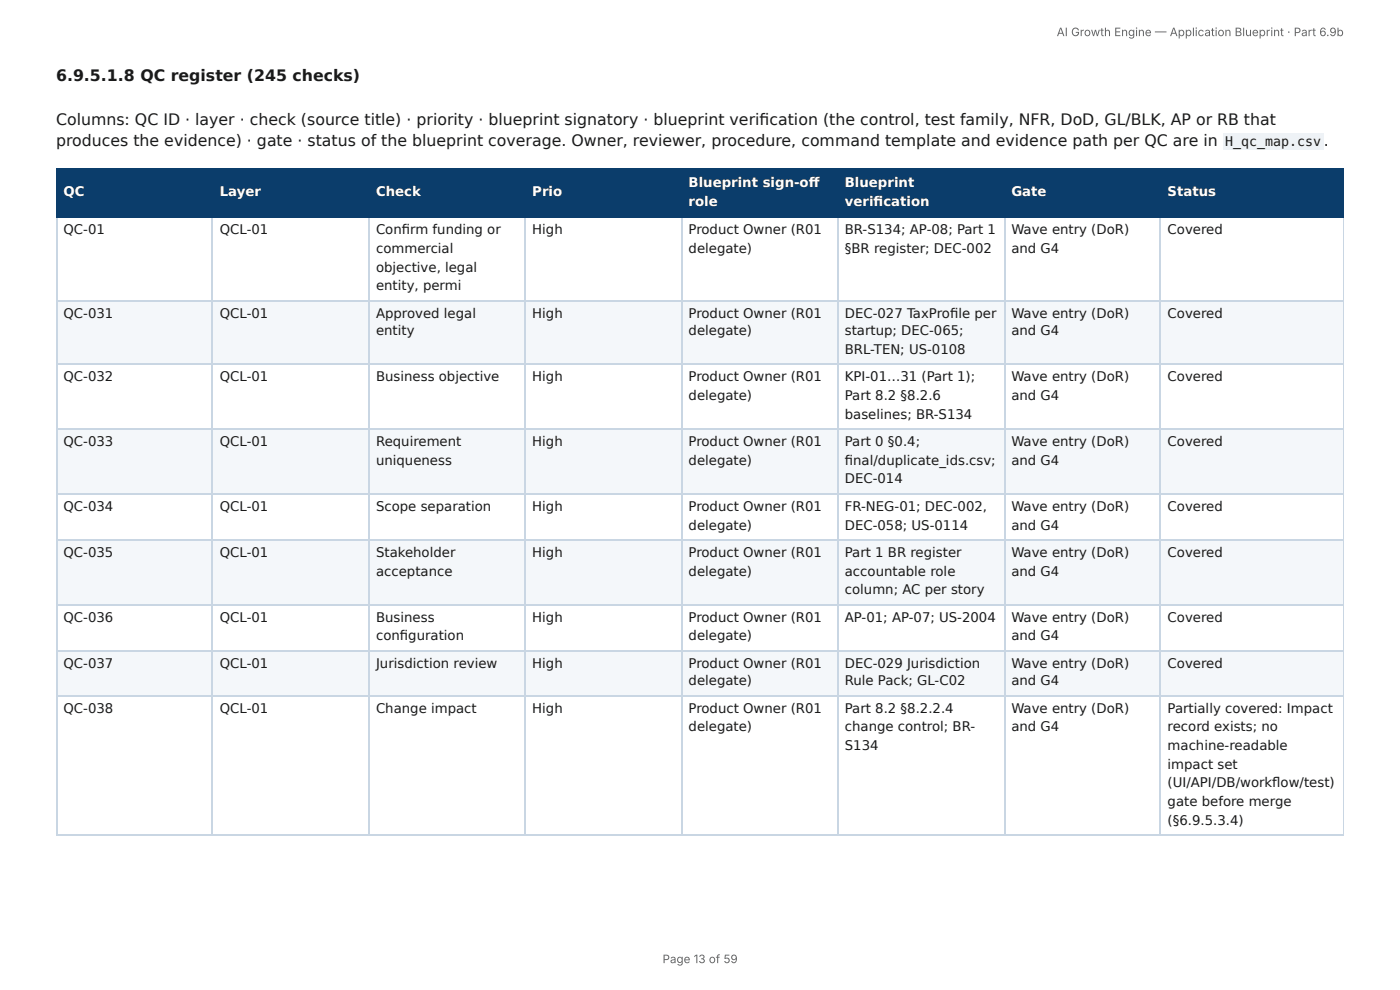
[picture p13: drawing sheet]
<svg xmlns="http://www.w3.org/2000/svg" width="297mm" height="210mm" viewBox="0 0 297 210" stroke-linecap="round" stroke-linejoin="round" font-family="sans-serif">
<defs><g id="words">
<g font-size="3.3" fill="#1a1a1a">
<text x="11.9" y="17.2">6.9.5.1.8 QC register (245 checks)</text>
<text x="11.9" y="26.5">Columns: QC ID · layer · check (source title) · priority · blueprint signatory · blueprint verifi cation (the control, test family, NFR, DoD, GL/BLK, AP or RB that</text>
<text x="11.9" y="31">produces the evidence) · gate · status of the blueprint coverage. Owner, reviewer, procedure, command template and evidence path per QC are in</text>
<text x="281.1" y="31">.</text>
</g>
<g font-size="2.8" fill="#1a1a1a">
<text x="260.2" y="31">H_qc_map.csv</text>
<text x="13.5" y="49.7">QC-01</text>
<text x="46.7" y="49.7">QCL-01</text>
<text x="79.9" y="49.7">Confi rm funding or</text>
<text x="79.9" y="53.7">commercial</text>
<text x="113.1" y="49.7">High</text>
<text x="146.2" y="49.7">Product Owner (R01</text>
<text x="146.2" y="53.7">delegate)</text>
<text x="179.4" y="49.7">BR-S134; AP-08; Part 1</text>
<text x="179.4" y="53.7">§BR register; DEC-002</text>
<text x="214.8" y="49.7">Wave entry (DoR)</text>
<text x="214.8" y="53.7">and G4</text>
<text x="248" y="49.7">Covered</text>
<text x="79.9" y="57.7">objective, legal</text>
<text x="79.9" y="61.6">entity, permi</text>
<text x="13.5" y="67.5">QC-031</text>
<text x="46.7" y="67.5">QCL-01</text>
<text x="79.9" y="67.5">Approved legal</text>
<text x="79.9" y="71.2">entity</text>
<text x="113.1" y="67.5">High</text>
<text x="146.2" y="67.5">Product Owner (R01</text>
<text x="146.2" y="71.2">delegate)</text>
<text x="179.4" y="67.5">DEC-027 TaxProfi le per</text>
<text x="179.4" y="71.2">startup; DEC-065;</text>
<text x="214.8" y="67.5">Wave entry (DoR)</text>
<text x="214.8" y="71.2">and G4</text>
<text x="248" y="67.5">Covered</text>
<text x="179.4" y="75.1">BRL-TEN; US-0108</text>
<text x="13.5" y="81">QC-032</text>
<text x="46.7" y="81">QCL-01</text>
<text x="79.9" y="81">Business objective</text>
<text x="113.1" y="81">High</text>
<text x="146.2" y="81">Product Owner (R01</text>
<text x="179.4" y="81">KPI-01…31 (Part 1);</text>
<text x="214.8" y="81">Wave entry (DoR)</text>
<text x="248" y="81">Covered</text>
<text x="146.2" y="84.9">delegate)</text>
<text x="179.4" y="84.9">Part 8.2 §8.2.6</text>
<text x="179.4" y="88.9">baselines; BR-S134</text>
<text x="214.8" y="84.9">and G4</text>
<text x="13.5" y="94.7">QC-033</text>
<text x="46.7" y="94.7">QCL-01</text>
<text x="79.9" y="94.7">Requirement</text>
<text x="113.1" y="94.7">High</text>
<text x="146.2" y="94.7">Product Owner (R01</text>
<text x="179.4" y="94.7">Part 0 §0.4;</text>
<text x="214.8" y="94.7">Wave entry (DoR)</text>
<text x="248" y="94.7">Covered</text>
<text x="79.9" y="98.7">uniqueness</text>
<text x="146.2" y="98.7">delegate)</text>
<text x="179.4" y="98.7">fi nal/duplicate_ids.csv;</text>
<text x="214.8" y="98.7">and G4</text>
<text x="179.4" y="102.7">DEC-014</text>
<text x="13.5" y="108.5">QC-034</text>
<text x="46.7" y="108.5">QCL-01</text>
<text x="79.9" y="108.5">Scope separation</text>
<text x="113.1" y="108.5">High</text>
<text x="146.2" y="108.5">Product Owner (R01</text>
<text x="146.2" y="112.4">delegate)</text>
<text x="179.4" y="108.5">FR-NEG-01; DEC-002,</text>
<text x="179.4" y="112.4">DEC-058; US-0114</text>
<text x="214.8" y="108.5">Wave entry (DoR)</text>
<text x="214.8" y="112.4">and G4</text>
<text x="248" y="108.5">Covered</text>
<text x="13.5" y="118.3">QC-035</text>
<text x="46.7" y="118.3">QCL-01</text>
<text x="79.9" y="118.3">Stakeholder</text>
<text x="113.1" y="118.3">High</text>
<text x="146.2" y="118.3">Product Owner (R01</text>
<text x="179.4" y="118.3">Part 1 BR register</text>
<text x="214.8" y="118.3">Wave entry (DoR)</text>
<text x="248" y="118.3">Covered</text>
<text x="79.9" y="122.2">acceptance</text>
<text x="146.2" y="122.2">delegate)</text>
<text x="179.4" y="122.2">accountable role</text>
<text x="214.8" y="122.2">and G4</text>
<text x="179.4" y="126.2">column; AC per story</text>
<text x="13.5" y="132">QC-036</text>
<text x="46.7" y="132">QCL-01</text>
<text x="79.9" y="132">Business</text>
<text x="79.9" y="136">confi guration</text>
<text x="113.1" y="132">High</text>
<text x="146.2" y="132">Product Owner (R01</text>
<text x="146.2" y="136">delegate)</text>
<text x="179.4" y="132">AP-01; AP-07; US-2004</text>
<text x="214.8" y="132">Wave entry (DoR)</text>
<text x="214.8" y="136">and G4</text>
<text x="248" y="132">Covered</text>
<text x="13.5" y="141.8">QC-037</text>
<text x="46.7" y="141.8">QCL-01</text>
<text x="79.9" y="141.8">Jurisdiction review</text>
<text x="113.1" y="141.8">High</text>
<text x="146.2" y="141.8">Product Owner (R01</text>
<text x="179.4" y="141.8">DEC-029 Jurisdiction</text>
<text x="214.8" y="141.8">Wave entry (DoR)</text>
<text x="248" y="141.8">Covered</text>
<text x="146.2" y="145.5">delegate)</text>
<text x="179.4" y="145.5">Rule Pack; GL-C02</text>
<text x="214.8" y="145.5">and G4</text>
<text x="13.5" y="151.3">QC-038</text>
<text x="46.7" y="151.3">QCL-01</text>
<text x="79.9" y="151.3">Change impact</text>
<text x="113.1" y="151.3">High</text>
<text x="146.2" y="151.3">Product Owner (R01</text>
<text x="146.2" y="155.3">delegate)</text>
<text x="179.4" y="151.3">Part 8.2 §8.2.2.4</text>
<text x="179.4" y="155.3">change control; BR-</text>
<text x="214.8" y="151.3">Wave entry (DoR)</text>
<text x="214.8" y="155.3">and G4</text>
<text x="248" y="151.3">Partially covered: Impact</text>
<text x="248" y="155.3">record exists; no</text>
<text x="179.4" y="159.3">S134</text>
<text x="248" y="159.3">machine-readable</text>
<text x="248" y="163.2">impact set</text>
<text x="248" y="167.2">(UI/API/DB/workfl ow/test)</text>
<text x="248" y="171.2">gate before merge</text>
<text x="248" y="175.2">(§6.9.5.3.4)</text>
</g>
<g font-size="2.8" fill="#fff">
<text x="13.5" y="41.5">QC</text>
<text x="46.7" y="41.5">Layer</text>
<text x="79.9" y="41.5">Check</text>
<text x="113.1" y="41.5">Prio</text>
<text x="146.2" y="39.7">Blueprint sign-off</text>
<text x="179.4" y="39.7">Blueprint</text>
<text x="214.8" y="41.5">Gate</text>
<text x="248" y="41.5">Status</text>
<text x="146.2" y="43.7">role</text>
<text x="179.4" y="43.7">verifi cation</text>
</g>
<g font-size="2.5" fill="#666">
<text x="224.4" y="7.7">AI Growth Engine — Application Blueprint · Part 6.9b</text>
<text x="140.7" y="204.5">Page 13 of 59</text>
</g>
</g></defs>
<g fill="#0b3d6b">
<path d="M12.2 35.7h33v10.3h-33z"/>
<path d="M45.2 35.7h33.1v10.3h-33.1z"/>
<path d="M78.3 35.7h33.4v10.3h-33.4z"/>
<path d="M111.7 35.7h33v10.3h-33z"/>
<path d="M144.7 35.7h33.4v10.3h-33.4z"/>
<path d="M178.1 35.7h35.2v10.3h-35.2z"/>
<path d="M213.3 35.7h33.3v10.3h-33.3z"/>
<path d="M246.6 35.7h38.8v10.3h-38.8z"/>
</g>
<g fill="#f4f7fa">
<path d="M12.2 63.8h33v13.7h-33z"/>
<path d="M45.2 63.8h33.1v13.7h-33.1z"/>
<path d="M78.3 63.8h33.4v13.7h-33.4z"/>
<path d="M111.7 63.8h33v13.7h-33z"/>
<path d="M144.7 63.8h33.4v13.7h-33.4z"/>
<path d="M178.1 63.8h35.2v13.7h-35.2z"/>
<path d="M213.3 63.8h33.3v13.7h-33.3z"/>
<path d="M246.6 63.8h38.8v13.7h-38.8z"/>
<path d="M12.2 91.3h33v13.5h-33z"/>
<path d="M45.2 91.3h33.1v13.5h-33.1z"/>
<path d="M78.3 91.3h33.4v13.5h-33.4z"/>
<path d="M111.7 91.3h33v13.5h-33z"/>
<path d="M144.7 91.3h33.4v13.5h-33.4z"/>
<path d="M178.1 91.3h35.2v13.5h-35.2z"/>
<path d="M213.3 91.3h33.3v13.5h-33.3z"/>
<path d="M246.6 91.3h38.8v13.5h-38.8z"/>
<path d="M12.2 114.6h33v13.7h-33z"/>
<path d="M45.2 114.6h33.1v13.7h-33.1z"/>
<path d="M78.3 114.6h33.4v13.7h-33.4z"/>
<path d="M111.7 114.6h33v13.7h-33z"/>
<path d="M144.7 114.6h33.4v13.7h-33.4z"/>
<path d="M178.1 114.6h35.2v13.7h-35.2z"/>
<path d="M213.3 114.6h33.3v13.7h-33.3z"/>
<path d="M246.6 114.6h38.8v13.7h-38.8z"/>
<path d="M12.2 138.1h33v9.8h-33z"/>
<path d="M45.2 138.1h33.1v9.8h-33.1z"/>
<path d="M78.3 138.1h33.4v9.8h-33.4z"/>
<path d="M111.7 138.1h33v9.8h-33z"/>
<path d="M144.7 138.1h33.4v9.8h-33.4z"/>
<path d="M178.1 138.1h35.2v9.8h-35.2z"/>
<path d="M213.3 138.1h33.3v9.8h-33.3z"/>
<path d="M246.6 138.1h38.8v9.8h-38.8z"/>
</g>
<path d="M11.9 35.9h273.5M12 35.7v10.6M45.1 35.7v10.6M78.4 35.7v10.6M111.5 35.7v10.6M144.9 35.7v10.6M177.9 35.7v10.6M213.4 35.7v10.6M246.5 35.7v10.6M11.9 46.2h273.5" fill="none" stroke="#0b3d6b" stroke-width=".26"/>
<path d="M285.3 35.7v10.6" fill="none" stroke="#0b3d6b" stroke-width=".21"/>
<g fill="none" stroke="#c9d6e3" stroke-width=".26">
<path d="M12 46.3v131M45.1 46.3v131M78.4 46.3v131M111.5 46.3v131M144.9 46.3v131M177.9 46.3v131M213.4 46.3v131M246.5 46.3v131M11.9 63.9h273.5M11.9 77.4h273.5M11.9 91.1h273.5M11.9 104.9h273.5"/>
<path d="M11.9 114.7h273.5M11.9 128.5h273.5M11.9 138.2h273.5M11.9 147.8h273.5M11.9 177.4h273.5"/>
</g>
<path d="M285.3 46.3v131" fill="none" stroke="#c9d6e3" stroke-width=".21"/>
<path d="M259.8 28.3h21.5v3.5h-21.5z" fill="#eef2f6"/>
<use href="#words"/>
</svg>
